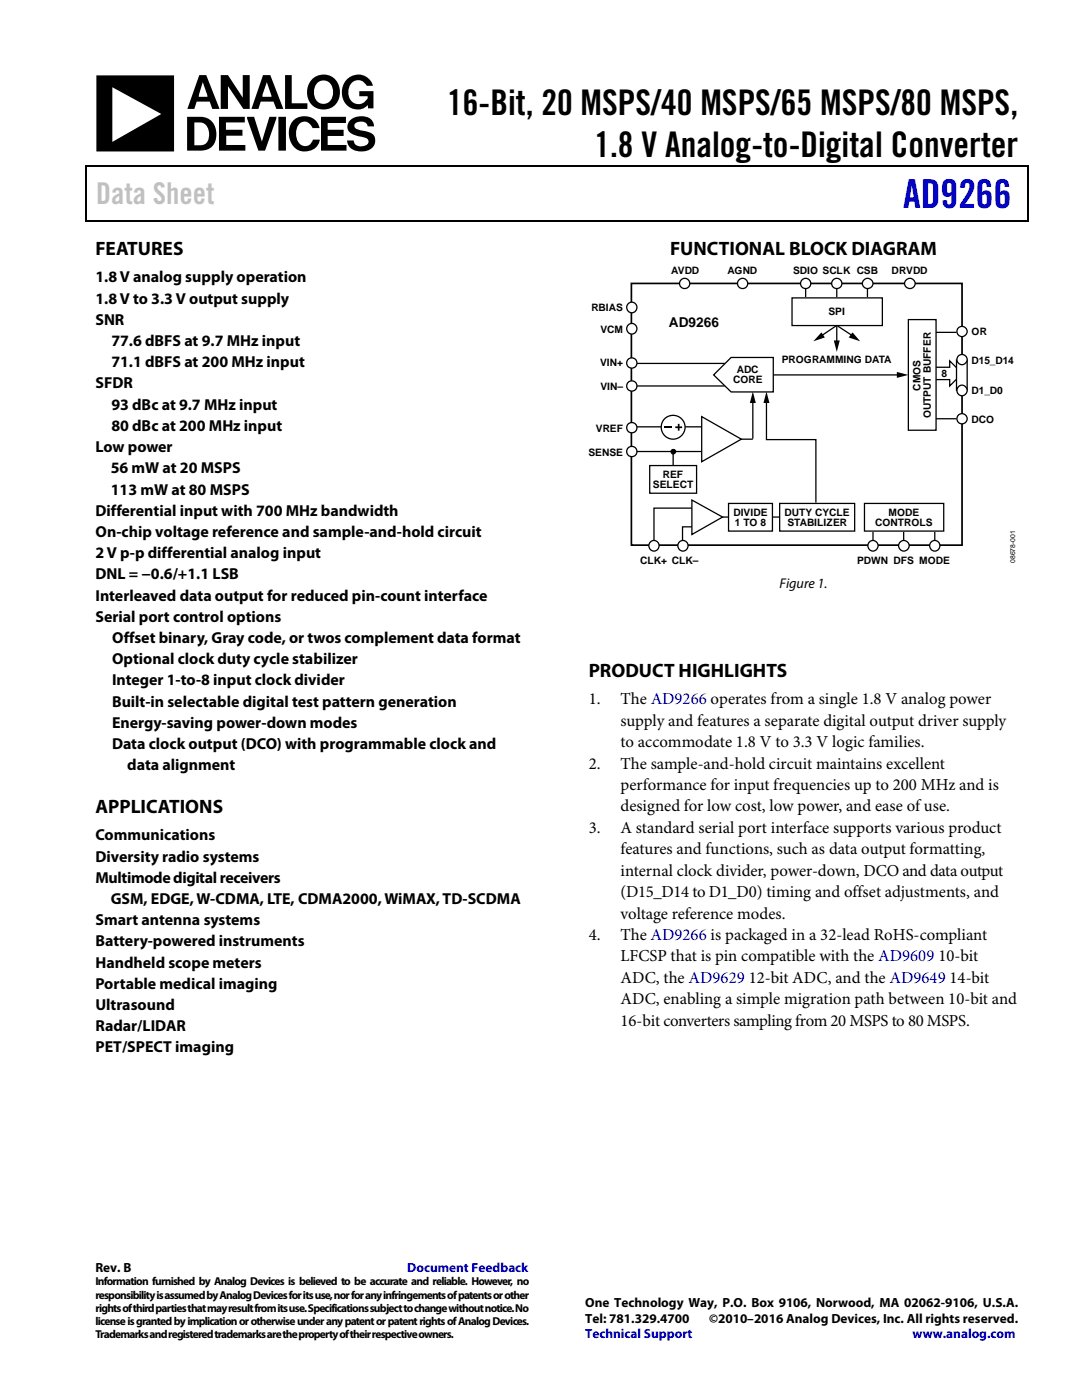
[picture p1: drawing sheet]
<svg xmlns="http://www.w3.org/2000/svg" width="216mm" height="279mm" viewBox="0 0 216 279" stroke-linecap="round" stroke-linejoin="round" font-family="sans-serif">
<defs><g id="words">
<text font-size="7.9" fill="#00f" x="180.2" y="41.5">AD9266</text>
<g font-size="7">
<text x="89.2" y="22.9">16-Bit, 20 MSPS/40 MSPS/65 MSPS/80 MSPS,</text>
<text x="118.6" y="31.3">1.8 V Analog-to-Digital Converter</text>
</g>
<text font-size="6" fill="#c1c1c1" x="19.2" y="40.8">Data Sheet</text>
<g font-size="3.9">
<text x="19" y="50.9">FEATURES</text>
<text x="133.7" y="50.9">FUNCTIONAL BLOCK DIAGRAM</text>
<text x="117.5" y="135.1">PRODUCT HIGHLIGHTS</text>
<text x="19" y="162.3">APPLICATIONS</text>
</g>
<g font-size="3.3">
<text x="117.5" y="140.5">1.</text>
<text x="123.8" y="140.5">The AD9266 operates from a single 1.8 V analog power</text>
<text x="123.8" y="144.8">supply and features a separate digital output driver supply</text>
<text x="123.8" y="149.1">to accommodate 1.8 V to 3.3 V logic families.</text>
<text x="117.5" y="153.4">2.</text>
<text x="123.8" y="153.4">The sample-and-hold circuit maintains excellent</text>
<text x="123.8" y="161.9">designed for low cost, low power, and ease of use.</text>
<text x="123.8" y="157.6">performance for input frequencies up to 200 MHz and is</text>
<text x="117.5" y="166.2">3.</text>
<text x="123.8" y="166.2">A standard serial port interface supports various product</text>
<text x="123.8" y="170.5">features and functions, such as data output formatting,</text>
<text x="123.8" y="179">(D15_D14 to D1_D0) timing and offset adjustments, and</text>
<text x="123.8" y="174.7">internal clock divider, power-down, DCO and data output</text>
<text x="123.8" y="183.3">voltage reference modes.</text>
<text x="117.5" y="187.6">4.</text>
<text x="123.8" y="187.6">The AD9266 is packaged in a 32-lead RoHS-compliant</text>
<text x="123.8" y="191.9">LFCSP that is pin compatible with the AD9609</text>
<text x="187.2" y="191.9">10-bit</text>
<text x="123.8" y="196.1">ADC, the AD9629</text>
<text x="149.4" y="196.1">12-bit ADC, and the AD9649</text>
<text x="189.5" y="196.1">14-bit</text>
<text x="123.8" y="200.4">ADC, enabling a simple migration path between 10-bit and</text>
<text x="123.8" y="204.7">16-bit converters sampling from 20 MSPS to 80 MSPS.</text>
</g>
<g font-size="3.2">
<text x="19" y="56.4">1.8 V analog supply operation</text>
<text x="19" y="60.6">1.8 V to 3.3 V output supply</text>
<text x="19" y="64.8">SNR</text>
<text x="22.2" y="69.1">77.6 dBFS at 9.7 MHz input</text>
<text x="19" y="77.5">SFDR</text>
<text x="22.2" y="73.3">71.1 dBFS at 200 MHz input</text>
<text x="22.2" y="81.8">93 dBc at 9.7 MHz input</text>
<text x="22.2" y="86">80 dBc at 200 MHz input</text>
<text x="19" y="90.2">Low power</text>
<text x="22.1" y="94.5">56 mW at 20 MSPS</text>
<text x="22.1" y="98.7">113 mW at 80 MSPS</text>
<text x="19.1" y="102.9">Differential input with 700 MHz bandwidth</text>
<text x="19.1" y="107.2">On-chip voltage reference and sample-and-hold circuit</text>
<text x="19" y="111.4">2 V p-p differential analog input</text>
<text x="19" y="119.9">Interleaved data output for reduced pin-count interface</text>
<text x="19" y="115.6">DNL = −0.6/+1.1 LSB</text>
<text x="19" y="124.1">Serial port control options</text>
<text x="22.4" y="128.3">Offset binary, Gray code, or twos complement data format</text>
<text x="22.4" y="132.5">Optional clock duty cycle stabilizer</text>
<text x="22.4" y="136.8">Integer 1-to-8 input clock divider</text>
<text x="22.4" y="141">Built-in selectable digital test pattern generation</text>
<text x="22.4" y="145.2">Energy-saving power-down modes</text>
<text x="22.4" y="149.5">Data clock output (DCO) with programmable clock and</text>
<text x="25.4" y="153.7">data alignment</text>
<text x="19" y="167.7">Communications</text>
<text x="19" y="171.9">Diversity radio systems</text>
<text x="19" y="176.2">Multimode digital receivers</text>
<text x="19.1" y="184.6">Smart antenna systems</text>
<text x="22.1" y="180.4">GSM, EDGE, W-CDMA, LTE, CDMA2000, WiMAX, TD-SCDMA</text>
<text x="19.1" y="188.9">Battery-powered instruments</text>
<text x="19" y="193.1">Handheld scope meters</text>
<text x="19" y="197.3">Portable medical imaging</text>
<text x="19" y="201.6">Ultrasound</text>
<text x="19" y="205.8">Radar/LIDAR</text>
<text x="19.1" y="210">PET/SPECT imaging</text>
</g>
<text font-size="2.8" x="155.5" y="117.4">Figure 1.</text>
<text font-size="2.7" x="133.5" y="65.2">AD9266</text>
<g font-size="2.6">
<text x="19" y="253.8">Rev. B</text>
<text x="116.8" y="260.9">One Technology Way, P.O. Box 9106, Norwood, MA 02062-9106, U.S.A.</text>
<text x="116.8" y="263.9">Tel: 781.329.4700</text>
<text x="141.5" y="263.9">©2010–2016 Analog Devices, Inc. All rights reserved.</text>
</g>
<g font-size="2.6" fill="#00f">
<text x="81.3" y="253.8">Document Feedback</text>
<text x="116.8" y="267">Technical Support</text>
<text x="182.1" y="267">www.analog.com</text>
</g>
<g font-size="2.3">
<text x="19" y="256.5">Information furnished by Analog Devices is believed to be accurate and reliable. However, no</text>
<text x="19" y="259.2">responsibility is assumed by Analog Devices for itsuse, nor for any infringements of patents or other</text>
<text x="19" y="261.8">rights of third parties that may result from its use. Specifications subject to change without notice. No</text>
<text x="19" y="264.4">license is granted by implication or otherwise under any patent or patent rights of Analog Devices.</text>
<text x="19" y="267.1">Trademarks and registered trademarks are the property of their respective owners.</text>
</g>
<g font-size="2">
<text x="133.9" y="54.6">AVDD</text>
<text x="145.1" y="54.6">AGND</text>
<text x="158.2" y="54.6">SDIO SCLK CSB</text>
<text x="177.9" y="54.6">DRVDD</text>
<text x="118" y="62.1">RBIAS</text>
<text x="165.3" y="62.9">SPI</text>
<text x="119.8" y="66.4">VCM</text>
<text x="193.9" y="66.8">OR</text>
<text x="119.8" y="73.1">VIN+</text>
<text x="119.8" y="77.7">VIN–</text>
<text x="146.3" y="76.5">CORE</text>
<text x="147" y="74.5">ADC</text>
<text x="156" y="72.5">PROGRAMMING DATA</text>
<text x="183.7" y="78" transform="rotate(-90 183.7 78)">CMOS</text>
<text x="187.9" y="75.2">8</text>
<text x="193.9" y="72.6">D15_D14</text>
<text x="185.7" y="83.5" transform="rotate(-90 185.7 83.5)">OUTPUT BUFFER</text>
<text x="193.9" y="78.6">D1_D0</text>
<text x="118.9" y="86.2">VREF</text>
<text x="193.9" y="84.5">DCO</text>
<text x="117.4" y="91">SENSE</text>
<text x="132.3" y="95.4">REF</text>
<text x="130.3" y="97.4">SELECT</text>
<text x="146.3" y="102.9">DIVIDE</text>
<text x="146.6" y="105">1 TO 8</text>
<text x="156.6" y="102.9">DUTY CYCLE</text>
<text x="157.1" y="105">STABILIZER</text>
<text x="174.6" y="105">CONTROLS</text>
<text x="177.3" y="102.9">MODE</text>
<text x="127.8" y="112.6">CLK+ CLK–</text>
<text x="171" y="112.6">PDWN DFS MODE</text>
</g>
<text font-size="1.4" x="202.6" y="112.4" transform="rotate(-90 202.6 112.4)">08678-001</text>
</g></defs>
<g fill="#000">
<path d="M17 33h.3v.9h-.3zM17 33h.3v.4h-.3zM17.3 33h.4v.4h-.4zM77.2 33h.3v.4h-.3zM82.5 33h.4v.4h-.4zM204.9 33.4h.4v.5h-.4zM204.9 33h.4v.4h-.4zM17 43.9h.3v.4h-.3zM82.3 43.9h.3v.4h-.3zM204.9 43.9h.4v.4h-.4z"/>
<path d="M44 15h1.5l2.9 4.5v-4.5h1.4v6.7h-1.2l-3.1-4.5v4.5h-1.5zM56.9 15h1.3v5.6h3.1v1.1h-4.4zM52.5 15h1.4l2.6 6.7h-1.4l-.5-1.4h-2.6l-.4 1.4h-1.4zM39.8 15h1.4l2.6 6.7h-1.4l-.6-1.4h-2.6l-.4 1.4h-1.4zM62.1 16a3.3 3.3 0 0 1 3.8-.9 3.3 3.3 0 0 1 1.9 3.3 3.3 3.3 0 0 1-3.7 3.4 3.3 3.3 0 0 1-2.7-4.3l.3-.8zM69.1 16a3.1 3.1 0 0 1 3-1.1 3.1 3.1 0 0 1 2.3 2.2h-1.2a1.89 1.89 0 0 0-2-1.1 1.89 1.89 0 0 0-1.6 1.6 2.25 2.25 0 0 0 2.6 3.1l.5-.3a1.22 1.22 0 0 0 .7-1.2h-1.7v-1h2.8v3.4h-1.1v-.6a3.1 3.1 0 0 1-3.5 .5 3.1 3.1 0 0 1-1.7-3.1l.4-1.7zM19.2 15h15.5v15.2h-15.5zM49.3 23.3h1.4l1.6 5 1.5-5h1.3v.3l-2.2 6.5h-1.3l-2.3-6.5zM64.1 23.3h4.9v1.2h-3.6v1.4h3.2v1.2h-3.2v1.8h3.7v1.2h-5zM43.7 23.3h5.1v1.1h-3.7v1.5h3.3v1.2h-3.3v1.8h3.9v1.2h-5.3zM37.3 23.3h2.7a3.3 3.3 0 0 1 3.1 4.2 2.83 2.83 0 0 1-3.1 2.6h-2.7zM55.6 23.3h1.5v6.8h-1.5zM58.3 24.3a3.1 3.1 0 0 1 3.1-1.1 3.1 3.1 0 0 1 2.4 2.4h-1.4a1.64 1.64 0 0 0-1.8-1.3 1.64 1.64 0 0 0-1.5 1.6 2.44 2.44 0 0 0 1.8 3.3 1.57 1.57 0 0 0 1.5-1.3h1.4v.1a3.1 3.1 0 0 1-3.2 2.2 3.1 3.1 0 0 1-2.8-2.6 4 4 0 0 1 .5-3.3zM69.8 24a3.3 3.3 0 0 1 4.4 0l.2 .4 .2 .8h-1.2a1.46 1.46 0 0 0-2.4-.7l-.2 .2a.82 .82 0 0 0 .7 1.2l1.1 .2a2.4 2.4 0 0 1 2.2 1.4 2.3 2.3 0 0 1-2.7 2.7 2.41 2.41 0 0 1-2.8-2.2h1.3a1.04 1.04 0 0 0 .6 1.1 2.09 2.09 0 0 0 2.2-.4 .92 .92 0 0 0-.1-1 .92 .92 0 0 0-.9-.4l-1.3-.2a1.82 1.82 0 0 1-1.5-2.7zM53.2 16.4l-.8 2.5v.4h1.8zM40.5 16.4l-.9 2.9h1.8zM63.3 16.5a2.71 2.71 0 0 0 .5 4.1 1.99 1.99 0 0 0 2.7-2.2 1.95 1.95 0 0 0-.9-2 1.95 1.95 0 0 0-2.3 .1zM22.4 17.4v10.9l9.8-5.6zM38.8 24.4v4.6h1.1a1.86 1.86 0 0 0 1.8-2.3 2.24 2.24 0 0 0-2.9-2.3z"/>
</g>
<path d="M17.1 33.9v10M17.7 33.2h59.5M77.5 33.2h5M82.9 33.2h122M205.1 33.9v10M17.3 44.1h65.2M82.6 44.1h122.3M126 56.6h66v52.2h-66z" fill="none" stroke="#000" stroke-width=".34"/>
<circle cx="160.8" cy="56.6" r="1.02" fill="#fff"/>
<circle cx="160.8" cy="56.6" r="1.02" fill="none" stroke="#000" stroke-width=".25"/>
<circle cx="148.2" cy="56.6" r="1.02" fill="#fff"/>
<circle cx="148.2" cy="56.6" r="1.02" fill="none" stroke="#000" stroke-width=".25"/>
<circle cx="136.6" cy="56.6" r="1.02" fill="#fff"/>
<g fill="none" stroke="#000" stroke-width=".25">
<path d="M166.8 65.1l-2.9 1.9M167 64.9v3.5M167.1 65.1l3 1.9M150.2 80v7.6M152.9 80v7.7h9.9v12.6"/>
<circle cx="136.6" cy="56.6" r="1.02"/>
</g>
<path d="M163.9 66.3l.7 1.1-2.3 .7zM166.4 67.9h1.2l-.6 2.3zM170.1 66.3l1.5 1.8-2.3-.7zM150.2 78.1l.6 2.3h-1.2zM152.9 78.1l.6 2.3h-1.2z" fill="#000"/>
<path d="M158 59.5h18.1v5.5h-18.1z" fill-rule="evenodd" fill="#fff" stroke="#000" stroke-width=".25"/>
<circle cx="181.6" cy="56.6" r="1.03" fill="#fff"/>
<circle cx="181.6" cy="56.6" r="1.03" fill="none" stroke="#000" stroke-width=".25"/>
<circle cx="167" cy="56.6" r="1.02" fill="#fff"/>
<circle cx="167" cy="56.6" r="1.02" fill="none" stroke="#000" stroke-width=".25"/>
<circle cx="173.2" cy="56.6" r="1.04" fill="#fff"/>
<g fill="none" stroke="#000" stroke-width=".25">
<path d="M160.8 57.5v1.8M167 57.5v1.8M173.1 57.5v1.8"/>
<circle cx="173.2" cy="56.6" r="1.04"/>
</g>
<circle cx="126.1" cy="65.6" r="1.04" fill="#fff"/>
<circle cx="126.1" cy="65.6" r="1.04" fill="none" stroke="#000" stroke-width=".25"/>
<circle cx="126.1" cy="61.4" r="1.04" fill="#fff"/>
<circle cx="126.1" cy="61.4" r="1.04" fill="none" stroke="#000" stroke-width=".25"/>
<circle cx="126.1" cy="90.1" r="1.03" fill="#fff"/>
<circle cx="126.1" cy="90.1" r="1.03" fill="none" stroke="#000" stroke-width=".25"/>
<circle cx="126.1" cy="85.4" r="1.03" fill="#fff"/>
<circle cx="126.1" cy="85.4" r="1.03" fill="none" stroke="#000" stroke-width=".25"/>
<circle cx="126.1" cy="77" r="1.03" fill="#fff"/>
<circle cx="126.1" cy="77" r="1.03" fill="none" stroke="#000" stroke-width=".25"/>
<circle cx="126.1" cy="72.4" r="1.03" fill="#fff"/>
<g fill="none" stroke="#000" stroke-width=".25">
<path d="M144.3 103.2h11.3"/>
<circle cx="126.1" cy="72.4" r="1.03"/>
</g>
<path d="M138.1 99.8l6.1 3.4-6.1 3.5z" fill="#fff"/>
<path d="M138.1 99.8l6.1 3.4-6.1 3.5zM138.1 101.4h-7.6v6.5M138.1 105.1h-1.9v2.8" fill="none" stroke="#000" stroke-width=".25"/>
<circle cx="174.2" cy="108.9" r="1.04" fill="#fff"/>
<circle cx="174.2" cy="108.9" r="1.04" fill="none" stroke="#000" stroke-width=".25"/>
<circle cx="180.4" cy="108.9" r="1.06" fill="#fff"/>
<circle cx="180.4" cy="108.9" r="1.06" fill="none" stroke="#000" stroke-width=".25"/>
<circle cx="186.5" cy="108.9" r="1.04" fill="#fff"/>
<circle cx="186.5" cy="108.9" r="1.04" fill="none" stroke="#000" stroke-width=".25"/>
<circle cx="130.5" cy="108.9" r="1.04" fill="#fff"/>
<circle cx="130.5" cy="108.9" r="1.04" fill="none" stroke="#000" stroke-width=".25"/>
<circle cx="136.3" cy="108.9" r="1.04" fill="#fff"/>
<circle cx="136.3" cy="108.9" r="1.04" fill="none" stroke="#000" stroke-width=".25"/>
<g fill="#fff" stroke="#000" stroke-width=".25">
<path d="M172.5 100.5h15.8v5.5h-15.8z" fill-rule="evenodd"/>
<path d="M155.6 100.5h14.9v5.5h-14.9z" fill-rule="evenodd"/>
</g>
<path d="M174.2 106.2v1.7M180.3 106.2v1.7" fill="none" stroke="#000" stroke-width=".25"/>
<path d="M145.4 100.5h8.7v5.5h-8.7z" fill-rule="evenodd" fill="#fff" stroke="#000" stroke-width=".25"/>
<path d="M186.5 106.2v1.7" fill="none" stroke="#000" stroke-width=".25"/>
<circle cx="134.4" cy="90.1" r=".48" fill="#000"/>
<circle cx="134.4" cy="90.1" r=".48" fill="none" stroke="#000" stroke-width=".2"/>
<path d="M140 83.1l7.9 4.5-7.9 4.5z" fill="#fff"/>
<path d="M127.1 85.2h12.9M127.1 90.1h12.9M140 83.1l7.9 4.5-7.9 4.5zM147.8 87.6h2.4" fill="none" stroke="#000" stroke-width=".25"/>
<circle cx="134.3" cy="85.3" r="2.39" fill="#fff"/>
<circle cx="134.3" cy="85.3" r="2.39" fill="none" stroke="#000" stroke-width=".25"/>
<g fill="#000">
<path d="M132.5 85.1h1.5v.3h-1.5z" fill-rule="evenodd"/>
<path d="M134.7 85.1h.6v-.5h.3v.5h.5v.3h-.5v.5h-.3v-.5h-.6z" fill-rule="evenodd"/>
</g>
<path d="M129.6 92.9h9.4v5.5h-9.4z" fill-rule="evenodd" fill="#fff" stroke="#000" stroke-width=".25"/>
<path d="M186.8 73.3h2.7v-1.3l1.4 1.4M190.9 75.7l-1.4 1.3v-1.2h-2.7M134.3 90v2.9M186.7 83.6h4.2" fill="none" stroke="#000" stroke-width=".25"/>
<path d="M190.9 71.9h2.1v6h-2.1z" fill-rule="evenodd" fill="#fff" stroke="#000" stroke-width=".25"/>
<circle cx="192" cy="71.8" r="1.01" fill="#fff"/>
<circle cx="192" cy="71.8" r="1.01" fill="none" stroke="#000" stroke-width=".25"/>
<circle cx="192" cy="77.9" r="1.03" fill="#fff"/>
<circle cx="192" cy="77.9" r="1.03" fill="none" stroke="#000" stroke-width=".25"/>
<circle cx="192" cy="66.2" r="1.02" fill="#fff"/>
<circle cx="192" cy="66.2" r="1.02" fill="none" stroke="#000" stroke-width=".25"/>
<circle cx="192" cy="83.6" r="1.03" fill="#fff"/>
<circle cx="192" cy="83.6" r="1.03" fill="none" stroke="#000" stroke-width=".25"/>
<path d="M142.4 74.8l3.5-3.5h8.4v6.9h-8.4z" fill-rule="evenodd" fill="#fff"/>
<path d="M142.4 74.8l3.5-3.5h8.4v6.9h-8.4zM154.3 74.8h25.1" fill="none" stroke="#000" stroke-width=".25"/>
<path d="M179 74.2l2.3 .6-2.3 .6z" fill="#000"/>
<path d="M181.3 63.8h5.5v22.1h-5.5z" fill-rule="evenodd" fill="#fff" stroke="#000" stroke-width=".25"/>
<path d="M127.1 72.5h17.5M127.1 77h17.5M186.8 66.3h4.1" fill="none" stroke="#000" stroke-width=".25"/>
<use href="#words"/>
</svg>
